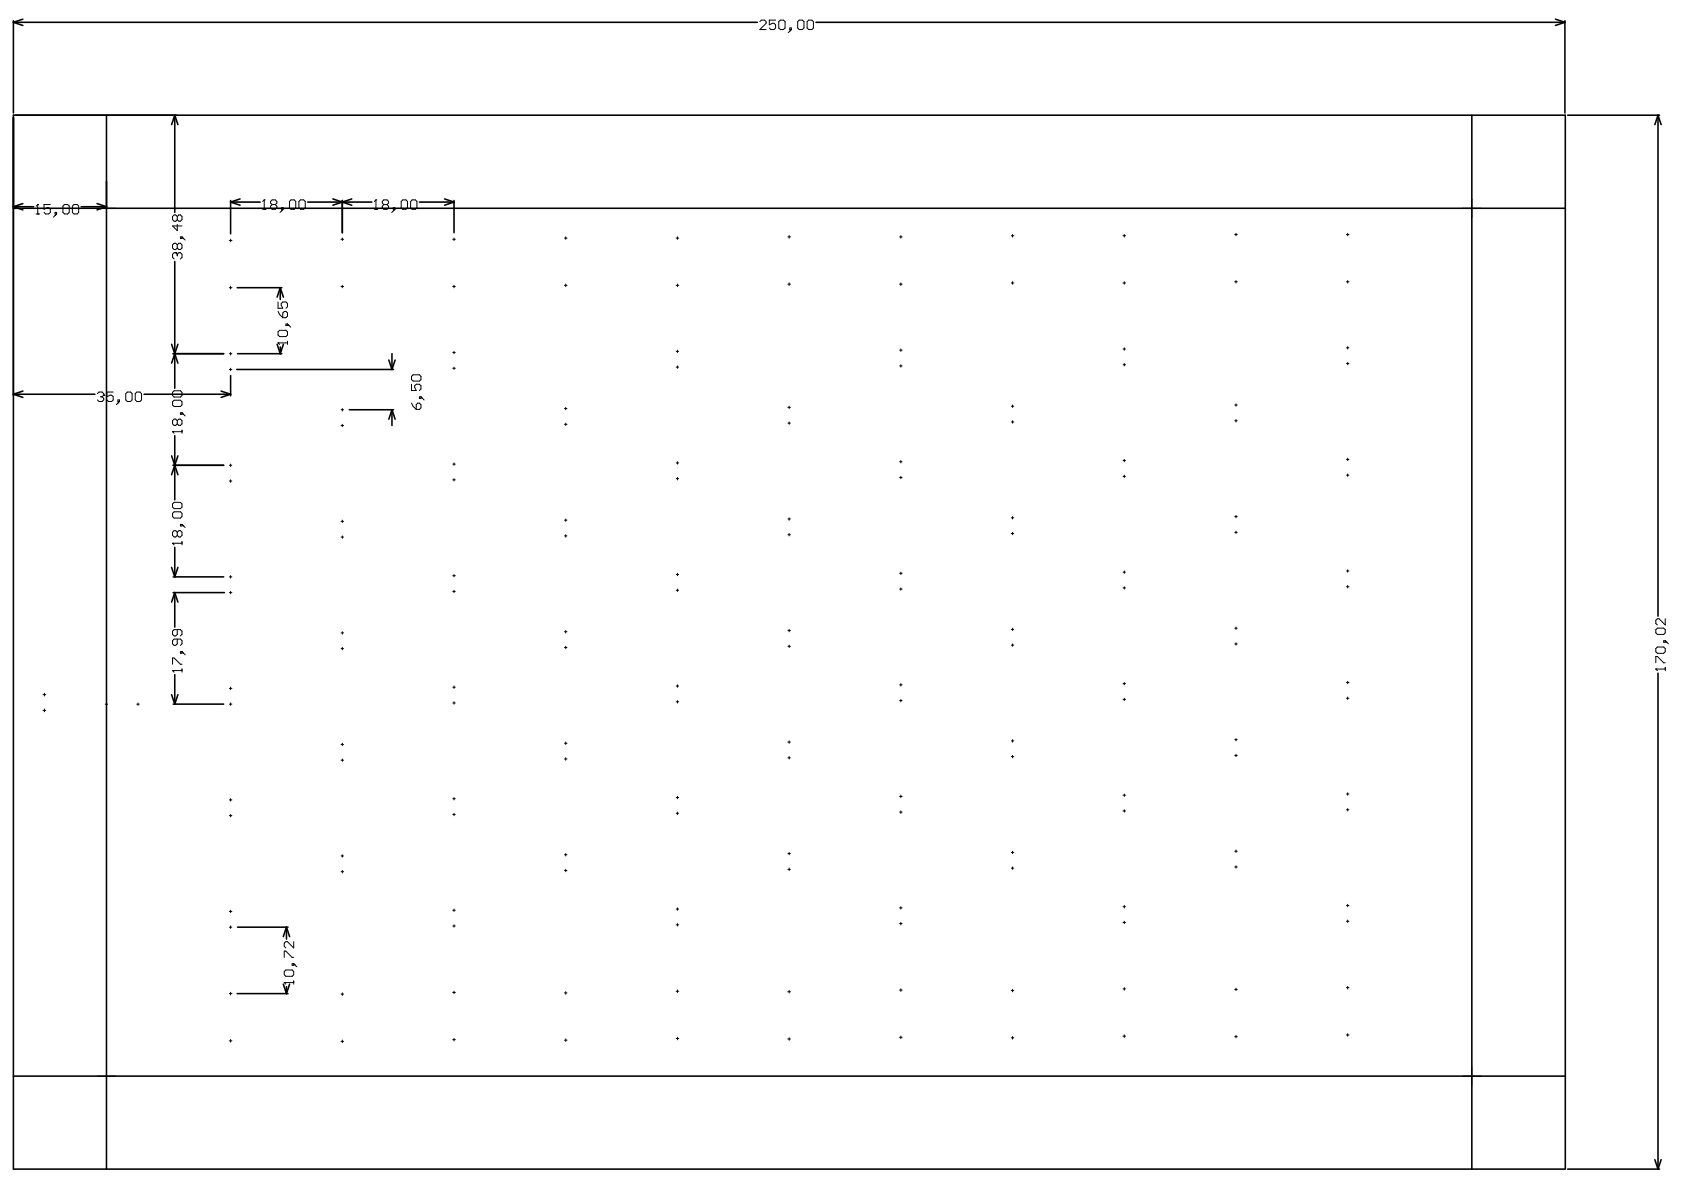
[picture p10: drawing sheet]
<svg xmlns="http://www.w3.org/2000/svg" width="297mm" height="210mm" viewBox="0 0 297 210" stroke-linecap="round" stroke-linejoin="round" font-family="sans-serif">
<g fill="none" stroke="#000" stroke-width=".28">
<path d="M2.4 3.7v16.2M2.4 3.9l1.6 .6M2.4 3.9h131.2M4 3.4l-1.6 .5M143.9 3.9h132.1M274.4 3.4l1.6 .5M276 3.9l-1.6 .6M276 3.7v16.2M2.4 36.5l1.6 .5M2.4 36.5h3.5M2.4 36.7h273.7M4 35.9l-1.6 .6"/>
<path d="M14.3 36.5h4.5M17.1 35.9l1.7 .6M18.8 20.3v185.9M18.8 36.5l-1.7 .5M30.8 20.3v17.2M30.8 20.3l.6 1.7M30.8 20.3l-.5 1.7M40.7 35.6l1.6 .6M40.7 35.4v5.9M40.7 35.6h5.2M42.3 35.1l-1.6 .5M54.3 35.6h11.3"/>
<path d="M58.7 35.1l3.3 1.1M60.4 35.4v5.7M62 35.1l-3.3 1.1M74 35.6h6.1M78.4 35.1l1.7 .5M80.1 35.6l-1.7 .6M80.1 35.4v5.7M259.6 20.3v185.9M276.5 20.3h16.2M292.5 20.3l.5 1.7M292.5 20.3v88.4M292.5 20.3l-.6 1.7"/>
<path d="M30.8 46.1v22.4M41.8 50.7h7.9M49.4 50.7v2.1M49.4 50.7l.6 1.7M49.4 50.7l-.5 1.7M2.4 69.5l1.6 .6M2.4 69.5h14.3M4 69l-1.6 .5M25.4 69.5h15.3M30.3 60.7l1.1 3.4M30.5 62.4h9M30.8 76.9v11.3"/>
<path d="M31.4 60.7l-1.1 3.4M39 69l1.7 .5M40.7 66.3v3.5M40.7 69.5l-1.7 .6M41.8 65.2h27.6M41.9 62.4h7.8M48.9 60.7l.5 1.7M49.4 61.2v1.2M50 60.7l-.6 1.7M61.6 72.3h7.8M68.6 63.5l.5 1.7M69.1 72.3l-.5 1.6"/>
<path d="M69.1 62.4v2.8M69.1 72.3v2.8M69.1 72.3l.6 1.6M69.7 63.5l-.6 1.7M30.3 80.4l1.1 3.3M30.5 82.1h9M30.8 96.5v5.3M31.4 80.4l-1.1 3.3M30.3 100.1l.5 1.7M30.5 104.5h9.1M30.5 101.8h9M30.8 104.5v6.1"/>
<path d="M30.8 119v5.2M30.8 104.5l.6 1.7M30.8 104.5l-.5 1.7M31.4 100.1l-.6 1.7M292.5 118.7v87.5M30.3 122.5l.5 1.7M30.5 124.2h9M31.4 122.5l-.6 1.7M41.8 175.3h9M41.9 163.5h8.9M50 173.6l.5 1.7M50.5 163.5v2.2"/>
<path d="M50.5 174v1.3M50.5 163.5l.6 1.7M50.5 163.5l-.5 1.7M51.1 173.6l-.6 1.7M2.4 189.8h273.7M276 206.2h-273.6v-185.9h273.7v185.9M276.5 206.2h16.2M291.9 204.6l.6 1.6M293 204.6l-.5 1.6"/>
</g>
<g fill="none" stroke="#000" stroke-width=".18">
<path d="M134 3.8l.3-.3h.6l.2 .3v.3l-1.1 1.1h1.1M136.8 3.5h-1.1v.9l.6-.3h.2l.3 .3v.5l-.3 .3h-.5l-.3-.3M137.4 3.8l.2-.3h.6l.3 .3v1.1l-.3 .3h-.6l-.2-.3zM139.3 4.9h.3v.3h-.3zM139.6 5.2l-.6 .6M140.7 3.8l.3-.3h.5l.3 .3v1.1l-.3 .3h-.5l-.3-.3zM142.4 3.8l.2-.3h.6l.3 .3v1.1l-.3 .3h-.6l-.2-.3zM6.4 37.7h.5M6.7 36.1h.1M6.7 36.1v1.6M6.7 36.1l-.3 .3M8.9 36.1h-1.1v.8l.5-.3h.3l.3 .3v.6l-.3 .2h-.6l-.2-.2"/>
<path d="M9.7 37.5h.3v.2h-.3zM10 37.7l-.6 .6M11.1 36.4l.3-.3h.5l.3 .3v1.1l-.3 .2h-.5l-.3-.2zM12.8 36.4l.2-.3h.6l.3 .3v1.1l-.3 .2h-.6l-.2-.2zM17.1 36.7h3.3M18.8 35.1v3.3M31.3 38.2l-.3-.3h-.3l-.3 .3v.5l.3 .3h.3l.3-.3M31.3 38.2v.5M31.3 39.6v1.1l-.9-.8h1.7M31.3 38.2l.2-.3h.3l.3 .3v.5l-.3 .3h-.3l-.2-.3M46.3 36.9h.6M46.6 35.3h.1"/>
<path d="M46.6 35.3v1.6M46.6 35.3l-.3 .2M48 36.1h.6M48 36.1l-.3 .3v.2l.3 .3h.6l.2-.3v-.2l-.2-.3M48 36.1l-.3-.3v-.3l.3-.2h.6l.2 .2v.3l-.2 .3M49.7 36.6h.2v.3h-.2zM49.9 36.9l-.5 .6M51.1 35.5l.2-.2h.6l.3 .2v1.1l-.3 .3h-.6l-.2-.3zM52.7 35.5l.3-.2h.6l.2 .2v1.1l-.2 .3h-.6l-.3-.3zM66 36.9h.6M66.3 35.3h.1M66.3 35.3v1.6"/>
<path d="M66.3 35.3l-.3 .2M67.7 36.1h.6M67.7 36.1l-.3 .3v.2l.3 .3h.6l.2-.3v-.2l-.2-.3M67.7 36.1l-.3-.3v-.3l.3-.2h.6l.2 .2v.3l-.2 .3M69.4 36.6h.2v.3h-.2zM69.6 36.9l-.5 .6M70.8 35.5l.2-.2h.6l.3 .2v1.1l-.3 .3h-.6l-.2-.3zM72.4 35.5l.3-.2h.6l.2 .2v1.1l-.2 .3h-.6l-.3-.3zM258 36.7h3.3M259.6 35.1v3.3M31 44.6h.1M31 44.6h-.3l-.3 .3v.5l.3 .3"/>
<path d="M31 44.6l.3 .3M31.3 43.2l-.3-.3h-.3l-.3 .3v.5l.3 .3h.3l.3-.3M31.3 44.9l.2-.3h.3l.3 .3v.5l-.3 .3M31.3 43.2v.5M31.3 44.9v.2M31.3 43.2l.2-.3h.3l.3 .3v.5l-.3 .3h-.3l-.2-.3M31.8 41.8h.3v.3h-.3zM32.1 41.8l.6 .6M40.4 50.7h.5M40.4 42.4h.5M40.7 42.2v.4M40.7 50.5v.5"/>
<path d="M49 53.3v1.1h.9l-.3-.6v-.3l.3-.2h.5l.3 .2v.6l-.3 .3M49 58.5l.3-.2h1.1l.3 .2v.6l-.3 .3h-1.1l-.3-.3zM49 54.9l.3 .6 .6 .5M49.9 55.2l.3-.3h.2l.3 .3v.6l-.3 .2h-.5zM50.4 57.2h.3v.2h-.3zM50.7 57.2l.6 .5M60.1 50.5h.5M60.1 42.2h.5M60.4 42v.4M60.4 50.3v.5M79.9 50.5h.4M79.9 42.2h.4"/>
<path d="M80.1 42v.4M80.1 50.3v.5M99.6 42h.4M99.6 50.3h.4M99.8 41.8v.4M99.8 50.1v.5M119.3 42h.4M119.3 50.3h.4M119.5 41.8v.4M119.5 50.1v.5M139 41.8h.4M139 50.1h.4"/>
<path d="M139.2 41.6v.4M139.2 49.9v.5M158.7 41.8h.4M158.7 50.1h.4M158.9 41.6v.4M158.9 49.9v.5M178.4 49.9h.4M178.4 41.6h.4M178.6 41.3v.5M178.6 49.7v.4M198.1 49.9h.4M198.1 41.6h.4"/>
<path d="M198.3 41.3v.5M198.3 49.7v.4M217.8 49.7h.4M217.8 41.4h.4M218 41.1v.5M218 49.5v.4M237.5 49.7h.5M237.5 41.4h.5M237.7 41.1v.5M237.7 49.5v.4M17.2 69.4l.3-.2h.5l.3 .2v.3M17.7 70h.3"/>
<path d="M18 70l.3 .3v.2l-.3 .3h-.5l-.3-.3M18.3 69.7h.1M18.3 69.7l-.3 .3M20 69.2h-1.1v.8l.8-.3 .3 .3v.5l-.3 .3h-.6l-.2-.3M20.8 70.5h.3v.3h-.3zM21.1 70.8l-.6 .6M22.2 69.4l.3-.2h.5l.3 .2v1.1l-.3 .3h-.5l-.3-.3zM23.9 69.4l.2-.2h.6l.3 .2v1.1l-.3 .3h-.6l-.2-.3zM30.4 76.1h.1M30.4 69.2l.3-.3h1.1l.3 .3v.6l-.3 .2h-1.1l-.3-.2zM30.4 70.9l.3-.3h1.1l.3 .3v.5l-.3 .3h-1.1l-.3-.3zM30.4 76.1h1.7"/>
<path d="M30.4 76.1l.3 .3M31.3 74.2l-.3-.3h-.3l-.3 .3v.6l.3 .2h.3l.3-.2M31.3 74.2v.6M31.3 74.2l.2-.3h.3l.3 .3v.6l-.3 .2h-.3l-.2-.2M31.8 72.8h.3v.3h-.3zM32.1 75.9v.5M32.1 72.8l.6 .6M40.5 65.2h.4M40.5 62.4h.4M40.7 62.2v.4M40.7 64.9v.5M49 60.5h.1"/>
<path d="M49 60.5h1.7M49 60.5l.3 .3M50.7 60.2v.6M60.2 75.1h.4M60.2 72.3h.4M60.4 72.1v.4M60.4 74.8v.5M72.6 71.1l.3 .6 .5 .5M72.6 66.4l.3-.3h1.1l.3 .3v.5l-.3 .3h-1.1l-.3-.3zM72.6 67.8v1.1h.8l-.3-.6v-.2l.3-.3h.6l.3 .3v.5l-.3 .3M73.4 71.4l.3-.3h.3l.3 .3v.5l-.3 .3h-.6zM74 70h.3v.3h-.3z"/>
<path d="M74.3 70l.5 .6M79.9 62.2h.4M79.9 65h.4M80.1 62v.4M80.1 64.7v.5M99.6 74.8h.4M99.6 72.1h.4M99.8 71.8v.5M99.8 74.6v.5M119.3 62h.4M119.3 64.8h.4M119.5 61.8v.4"/>
<path d="M119.5 64.5v.5M139 74.6h.4M139 71.9h.4M139.2 71.6v.5M139.2 74.4v.5M158.7 61.8h.4M158.7 64.5h.4M158.9 61.5v.5M158.9 64.3v.5M178.4 74.4h.4M178.4 71.7h.4M178.6 71.4v.5"/>
<path d="M178.6 74.2v.4M198.1 64.3h.4M198.1 61.6h.4M198.3 61.3v.5M198.3 64.1v.5M217.8 74.2h.4M217.8 71.4h.4M218 71.2v.5M218 74v.4M237.5 64.1h.4M237.5 61.4h.4M237.7 61.1v.5"/>
<path d="M237.7 63.9v.4M30.4 95.8h.1M30.4 88.9l.3-.3h1.1l.3 .3v.5l-.3 .3h-1.1l-.3-.3zM30.4 90.6l.3-.3h1.1l.3 .3v.5l-.3 .3h-1.1l-.3-.3zM30.4 95.8h1.7M30.4 95.8l.3 .3M31.3 93.9l-.3-.3h-.3l-.3 .3v.5l.3 .3h.3l.3-.3M31.3 93.9v.5M31.3 93.9l.2-.3h.3l.3 .3v.5l-.3 .3h-.3l-.2-.3M31.8 92.5h.3v.3h-.3zM32.1 95.5v.6M32.1 92.5l.6 .6"/>
<path d="M40.5 84.8h.4M40.5 82.1h.4M40.7 81.9v.4M40.7 84.6v.5M60.2 94.7h.4M60.2 92h.4M60.4 91.7v.5M60.4 94.5v.5M79.9 81.9h.4M79.9 84.6h.4M80.1 81.6v.5M80.1 84.4v.5"/>
<path d="M99.6 94.5h.4M99.6 91.7h.4M99.8 91.5v.5M99.8 94.3v.4M119.3 84.4h.4M119.3 81.7h.4M119.5 81.4v.5M119.5 84.2v.5M139 94.3h.4M139 91.5h.4M139.2 91.3v.5M139.2 94.1v.4"/>
<path d="M158.7 84.2h.4M158.7 81.4h.4M158.9 81.2v.5M158.9 84v.4M178.4 94.1h.4M178.4 91.3h.4M178.6 91.1v.5M178.6 93.9v.4M198.1 84h.4M198.1 81.2h.4M198.3 81v.5M198.3 83.8v.4"/>
<path d="M217.8 93.9h.4M217.8 91.1h.4M218 90.9v.4M218 93.7v.4M237.5 83.8h.4M237.5 81h.4M237.7 80.8v.5M237.7 83.6v.4M30.4 118.3h.1M30.4 117.2v-1.1h.3l1.1 1.1h.3M30.4 118.3h1.7M30.4 118.3l.3 .3"/>
<path d="M31.3 112.7v.9l-.3 .2h-.3l-.3-.2v-.6l.3-.3h1.1l.3 .3v.6l-.3 .2M31.3 111.1v.8l-.3 .3h-.3l-.3-.3v-.6l.3-.2h1.1l.3 .2v.6l-.3 .3M31.8 114.9h.3v.3h-.3zM32.1 118v.6M32.1 114.9l.6 .6M40.5 104.5h.4M40.5 101.8h.4M40.7 101.5v.5M40.7 104.3v.4M60.2 114.4h.4M60.2 111.6h.4M60.4 111.4v.5"/>
<path d="M60.4 114.2v.4M79.9 104.3h.4M79.9 101.5h.4M80.1 101.3v.5M80.1 104.1v.4M99.6 114.2h.4M99.6 111.4h.4M99.8 111.2v.4M99.8 114v.4M119.3 104.1h.4M119.3 101.3h.4M119.5 101.1v.5"/>
<path d="M119.5 103.9v.4M139 114h.4M139 111.2h.4M139.2 111v.4M139.2 113.8v.4M158.7 103.9h.4M158.7 101.1h.4M158.9 100.9v.4M158.9 103.7v.4M178.4 113.8h.4M178.4 111h.4M178.6 110.8v.4"/>
<path d="M178.6 113.6v.4M198.1 103.7h.4M198.1 100.9h.4M198.3 100.7v.4M198.3 103.5v.4M217.8 110.8h.4M217.8 113.6h.4M218 110.6v.4M218 113.4v.4M237.5 103.5h.4M237.5 100.7h.4M237.7 100.5v.4"/>
<path d="M237.7 103.3v.4M292.1 118h.1M292.1 111.1l.2-.3h1.2l.2 .3v.5l-.2 .3h-1.2l-.2-.3zM292.1 114.4l.2-.3h1.2l.2 .3v.6l-.2 .2h-1.2l-.2-.2zM292.1 118h1.6M292.1 118l.2 .3M292.1 116.9v-1.1h.2l1.2 1.1h.2M293.5 113h.2v.3h-.2zM293.7 109.1v1.1l-1.1-1.1h-.3l-.2 .3v.6l.2 .2M293.7 117.7v.6M293.7 113l.6 .6M7.6 125.3h.5"/>
<path d="M7.6 122.5h.5M7.8 122.3v.5M7.8 125.1v.5M18.6 124.2h.4M18.8 124v.4M24.1 124.2h.5M24.3 124v.4M40.5 124.2h.4M40.5 121.4h.4M40.7 121.2v.4M40.7 124v.4M60.2 131.3h.4"/>
<path d="M60.2 134.1h.4M60.4 131.1v.4M60.4 133.9v.4M79.9 124h.4M79.9 121.2h.4M80.1 121v.4M80.1 123.8v.4M99.6 131.1h.4M99.6 133.9h.4M99.8 130.9v.4M99.8 133.7v.4M119.3 121h.4"/>
<path d="M119.3 123.8h.4M119.5 120.8v.4M119.5 123.6v.4M139 130.9h.4M139 133.7h.4M139.2 130.7v.4M139.2 133.5v.4M158.7 120.8h.4M158.7 123.6h.4M158.9 120.6v.4M158.9 123.4v.4M178.4 130.7h.4"/>
<path d="M178.4 133.5h.4M178.6 130.5v.4M178.6 133.2v.5M198.1 120.6h.4M198.1 123.4h.4M198.3 120.4v.4M198.3 123.2v.4M217.8 130.5h.4M217.8 133.3h.4M218 130.3v.4M218 133v.5M237.5 120.4h.4"/>
<path d="M237.5 123.2h.4M237.7 120.2v.4M237.7 122.9v.5M237.7 139.8v.5M40.5 141.1h.4M40.5 143.9h.4M40.7 140.9v.4M40.7 143.7v.4M60.2 151h.4M60.2 153.8h.4M60.4 150.8v.4M60.4 153.5v.5"/>
<path d="M79.9 140.9h.4M79.9 143.7h.4M80.1 140.7v.4M80.1 143.4v.5M99.6 150.8h.4M99.6 153.5h.4M99.8 150.6v.4M99.8 153.3v.5M119.3 140.7h.4M119.3 143.5h.4M119.5 140.5v.4M119.5 143.2v.5"/>
<path d="M139 150.6h.4M139 153.3h.4M139.2 150.3v.5M139.2 153.1v.5M158.7 140.5h.4M158.7 143.2h.4M158.9 140.3v.4M158.9 143v.5M158.9 159.9v.5M178.4 153.1h.4M178.4 150.4h.4M178.6 150.1v.5"/>
<path d="M178.6 152.9v.5M198.1 159.9h.4M198.1 140.3h.4M198.1 143h.4M198.3 140v.5M198.3 142.8v.5M198.3 159.7v.5M217.8 152.9h.4M217.8 150.1h.4M218 149.9v.5M218 152.7v.4M237.5 159.7h.4"/>
<path d="M237.5 140.1h.4M237.5 142.8h.4M237.7 142.6v.5M237.7 159.5v.4M40.4 175.3h.5M40.5 160.8h.4M40.5 163.5h.4M40.7 160.5v.5M40.7 163.3v.5M40.7 175v.5M50.1 173.3h.1M50.1 171.4l.3-.3h1.1l.3 .3v.5l-.3 .3h-1.1l-.3-.3z"/>
<path d="M50.1 173.3h1.7M50.1 173.3l.3 .3M50.1 168.9v-1.1h.3l1.1 1.1h.3M51.5 170h.3v.3h-.3zM51.8 166.1v1.1l-1.1-1.1h-.3l-.3 .3v.5l.3 .3M51.8 173v.6M51.8 170l.6 .5M60.1 175.4h.5M60.4 175.1v.5M79.9 175.1h.4M79.9 163.3h.4M79.9 160.6h.4"/>
<path d="M80.1 160.3v.5M80.1 163.1v.5M80.1 174.8v.5M99.6 175.1h.4M99.8 174.9v.5M119.3 174.8h.4M119.3 163.1h.4M119.3 160.3h.4M119.5 160.1v.5M119.5 162.9v.4M119.5 174.6v.5M139 174.9h.4"/>
<path d="M139.2 174.7v.5M158.7 174.6h.4M158.7 162.9h.4M158.7 160.1h.4M158.9 162.7v.4M158.9 174.4v.5M178.4 174.7h.4M178.6 174.5v.5M198.1 174.4h.4M198.1 162.7h.4M198.3 162.5v.4M198.3 174.2v.5"/>
<path d="M217.8 174.5h.4M218 174.3v.5M237.5 174.2h.5M237.5 162.5h.4M237.7 162.3v.4M237.7 174v.5M17.1 189.8h3.3M18.8 188.2v3.3M40.4 183.6h.5M40.7 183.4v.4M60.1 183.7h.5M60.4 183.5v.4"/>
<path d="M79.9 183.4h.4M80.1 183.2v.4M99.6 183.5h.4M99.8 183.2v.5M119.3 183.2h.4M119.5 182.9v.5M139 183.3h.4M139.2 183v.5M158.7 183h.4M158.9 182.7v.5M178.4 183.1h.4M178.6 182.8v.5"/>
<path d="M198.1 182.8h.4M198.3 182.5v.5M217.8 182.9h.4M218 182.6v.5M237.5 182.6h.5M237.7 182.3v.5M258 189.8h3.3M259.6 188.2v3.3"/>
</g>
</svg>
